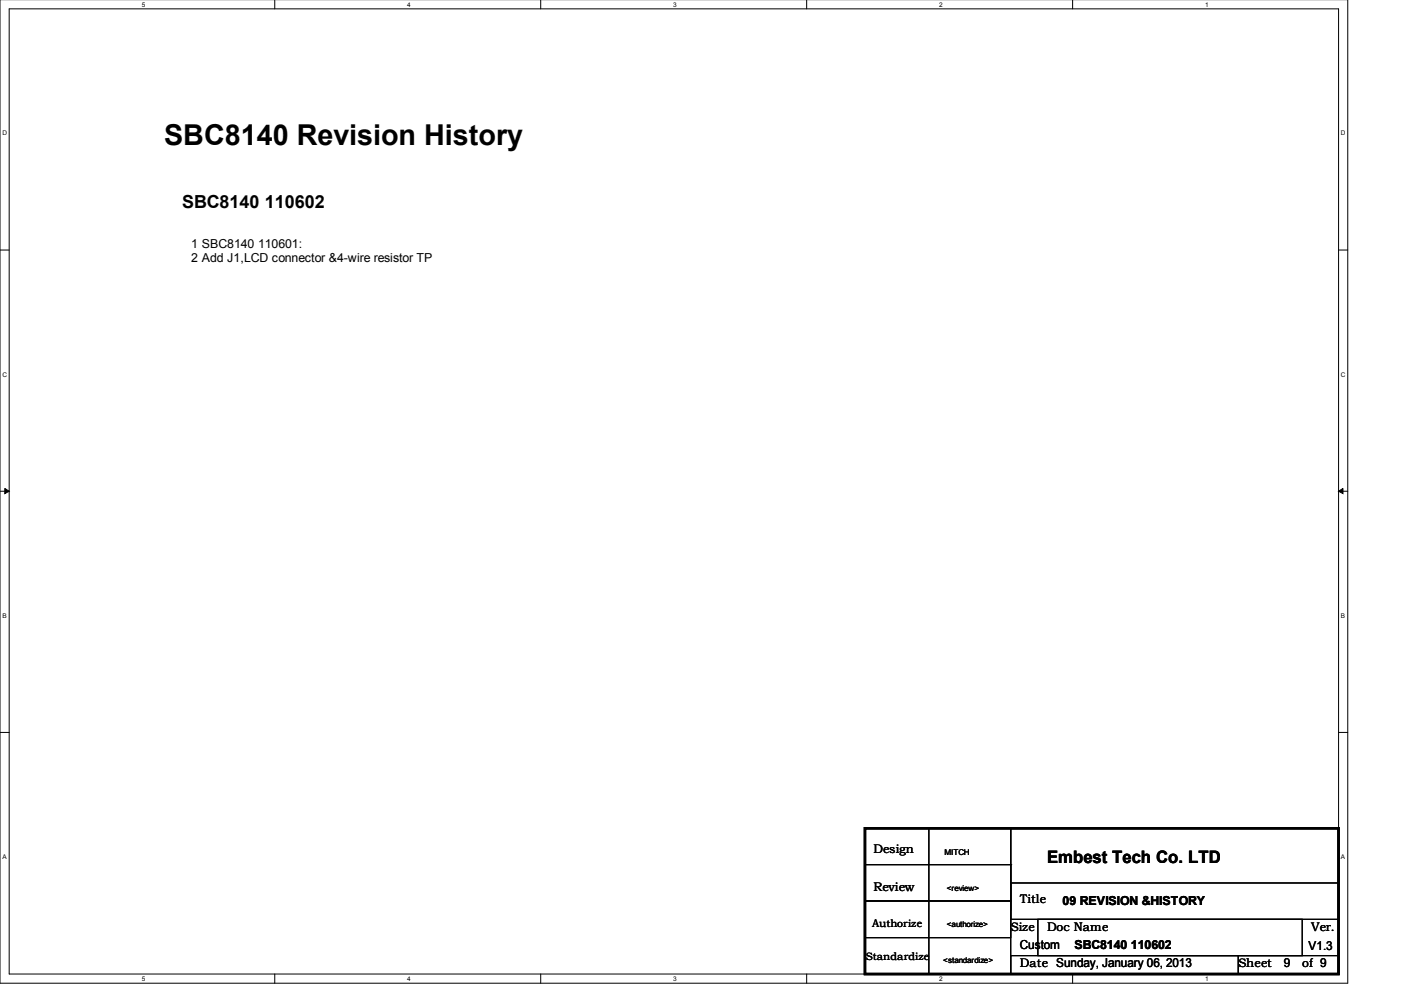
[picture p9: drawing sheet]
<svg xmlns="http://www.w3.org/2000/svg" width="297mm" height="210mm" viewBox="0 0 297 210" stroke-linecap="round" stroke-linejoin="round" font-family="sans-serif">
<defs><g id="words">
<text font-size="6.1" x="34.8" y="30.7">SBC8140 Revision History</text>
<text font-size="3.8" x="38.6" y="44">SBC8140 110602</text>
<text font-size="3.6" x="222" y="182.9">Embest Tech Co. LTD</text>
<g font-size="2.6">
<text x="40.6" y="52.5">1 SBC8140 110601:</text>
<text x="40.6" y="55.6">2 Add J1,LCD connector &amp;4-wire resistor TP</text>
<text x="185.2" y="180.9">Design</text>
<text x="185.2" y="188.8">Review</text>
<text x="216.2" y="191.5">Title</text>
<text x="225.3" y="191.8">09 REVISION &amp;HISTORY</text>
<text x="214.3" y="197.3">Size</text>
<text x="222" y="197.3">Doc Name</text>
<text x="278" y="197.3">Ver.</text>
<text x="216.2" y="201.2">Custom</text>
<text x="227.8" y="201.3">SBC8140 110602</text>
<text x="277.5" y="201.4">V1.3</text>
<text x="216.2" y="205">Date Sunday, January 06, 2013</text>
<text x="262.6" y="205">Sheet</text>
<text x="272.2" y="205">9</text>
<text x="276.1" y="205">of 9</text>
</g>
<g font-size="2.3">
<text x="184.9" y="196.6">Authorize</text>
<text x="183.6" y="203.6">Standardize</text>
</g>
<g font-size="1.7">
<text x="200.2" y="181.3">MITCH</text>
<text x="200.7" y="188.8">&lt;review&gt;</text>
<text x="200.7" y="196.5">&lt;authorize&gt;</text>
<text x="200" y="204.2">&lt;standardize&gt;</text>
</g>
<g font-size="1.4">
<text x="30.1" y="1.5">5</text>
<text x="86.4" y="1.5">4</text>
<text x="142.7" y="1.5">3</text>
<text x="199.1" y="1.5">2</text>
<text x="255.5" y="1.5">1</text>
<text x=".5" y="28.7">D</text>
<text x="284.3" y="28.7">D</text>
<text x=".5" y="79.9">C</text>
<text x="284.3" y="79.9">C</text>
<text x=".5" y="131">B</text>
<text x="284.3" y="131">B</text>
<text x=".5" y="182.1">A</text>
<text x="284.3" y="182.1">A</text>
<text x="30.1" y="208">5</text>
<text x="86.4" y="208">4</text>
<text x="142.7" y="208">3</text>
<text x="199.1" y="208">2</text>
<text x="255.5" y="208">1</text>
</g>
</g></defs>
<path d="M0 -.1v208.6h285.8v-208.6M1.9 1.9h281.9v204.6h-281.9z" fill="none" stroke="#000" stroke-width=".21"/>
<g fill="#fff">
<path d="M30.1 .2h.6v1.4h-.6z"/>
<path d="M30.1 206.8h.6v1.4h-.6z"/>
</g>
<path d="M58.3 -.1v2M58.3 206.5v2" fill="none" stroke="#000" stroke-width=".21"/>
<g fill="#fff">
<path d="M86.4 .2h.6v1.4h-.6z"/>
<path d="M86.4 206.8h.6v1.4h-.6z"/>
</g>
<path d="M114.6 -.1v2M114.6 206.5v2" fill="none" stroke="#000" stroke-width=".21"/>
<g fill="#fff">
<path d="M142.7 .2h.7v1.4h-.7z"/>
<path d="M142.7 206.8h.7v1.4h-.7z"/>
</g>
<path d="M171 -.1v2M171 206.5v2" fill="none" stroke="#000" stroke-width=".21"/>
<g fill="#fff">
<path d="M199.1 .2h.7v1.4h-.7z"/>
<path d="M199.1 206.8h.7v1.4h-.7z"/>
</g>
<path d="M227.4 -.1v2M227.4 206.5v2" fill="none" stroke="#000" stroke-width=".21"/>
<g fill="#fff">
<path d="M255.5 .2h.7v1.4h-.7z"/>
<path d="M255.5 206.8h.7v1.4h-.7z"/>
<path d="M.5 27.4h.9v1.5h-.9z"/>
<path d="M284.3 27.4h.9v1.5h-.9z"/>
<path d="M.5 78.6h.9v1.4h-.9z"/>
<path d="M284.3 78.6h.9v1.4h-.9z"/>
</g>
<path d="M0 53h1.9M283.8 53h2" fill="none" stroke="#000" stroke-width=".21"/>
<g fill="#fff">
<path d="M.5 129.7h.9v1.5h-.9z"/>
<path d="M284.3 129.7h.9v1.5h-.9z"/>
</g>
<path d="M0 104.2h1.9M283.8 104.2h2" fill="none" stroke="#000" stroke-width=".21"/>
<path d="M1 103.6l.9 .6-.9 .5zM283.8 104.2l.9-.6v1.1z" fill="#000" stroke="#000" stroke-width=".21"/>
<g fill="#fff">
<path d="M.5 180.9h.9v1.4h-.9z"/>
<path d="M284.3 180.9h.9v1.4h-.9z"/>
</g>
<path d="M0 155.3h1.9M283.8 155.3h2M183.4 175.6h30.9v7.7h-30.9zM196.9 175.6h17.4v30.9h-17.4zM183.4 183.3h30.9v7.7h-30.9zM183.4 191h30.9v7.8h-30.9zM214.3 187.2h69.5v7.7h-69.5zM214.3 183.3h.1M214.3 183.3v9.7M220 194.9h56.1v7.7h-56.1zM214.3 202.6h48.3v3.9h-48.3zM262.6 202.6h21.2v3.9h-21.2z" fill="none" stroke="#000" stroke-width=".21"/>
<path d="M183.4 175.6h100.4v30.9h-100.4z" fill="none" stroke="#000" stroke-width=".51"/>
<use href="#words"/>
</svg>
